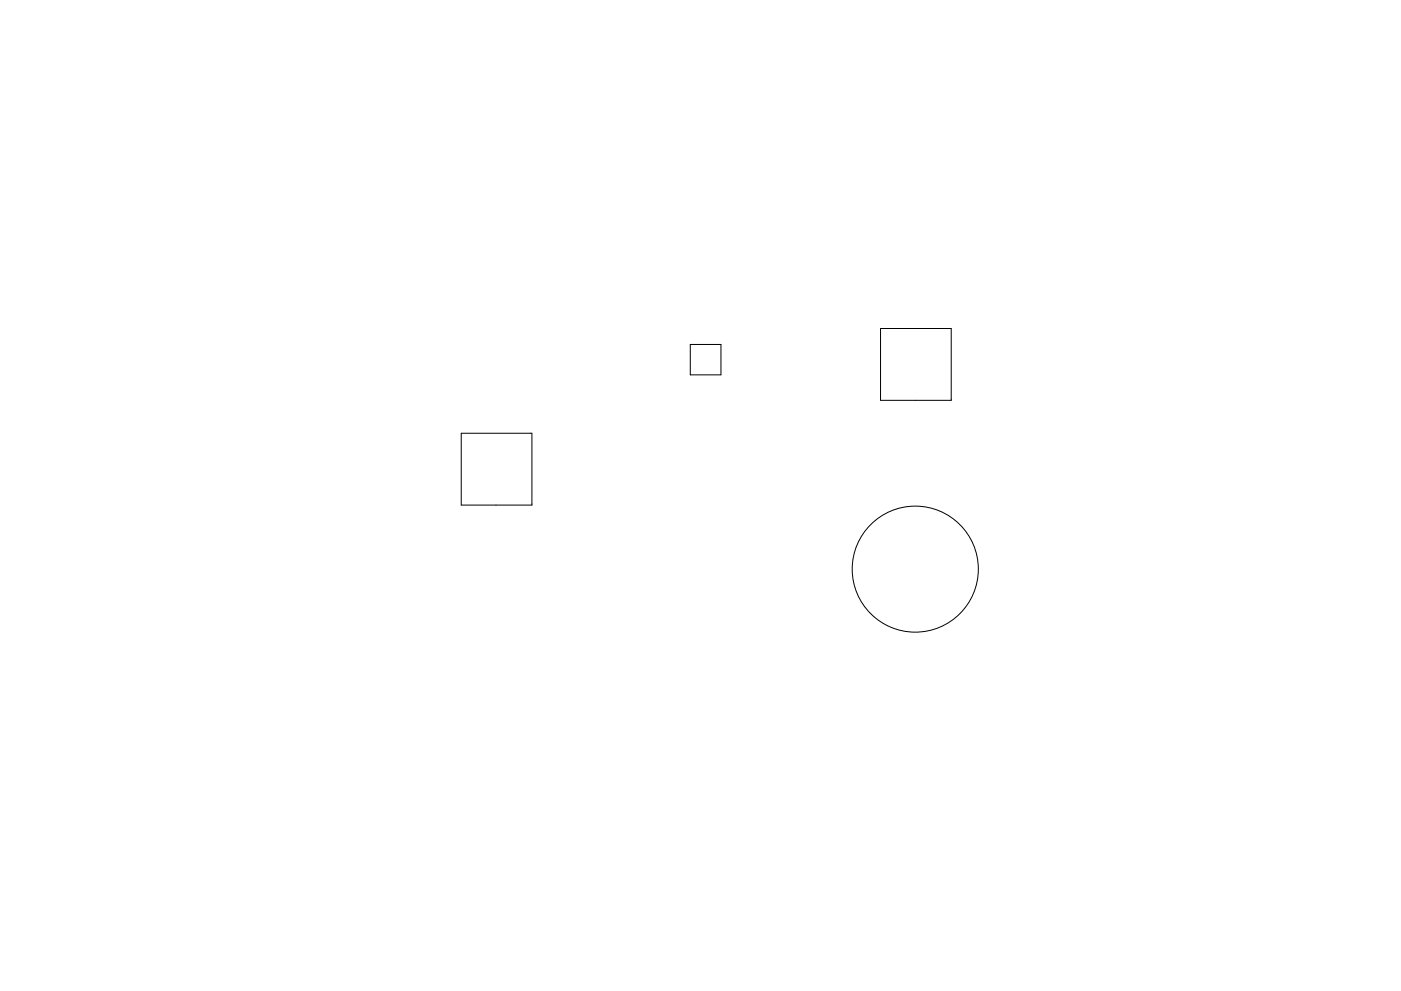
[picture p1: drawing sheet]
<svg xmlns="http://www.w3.org/2000/svg" width="297mm" height="210mm" viewBox="0 0 297 210" stroke-linecap="round" stroke-linejoin="round" font-family="sans-serif">
<g fill="none" stroke="#000" stroke-width=".21">
<path d="M146.4 73.1h6.5v6.4h-6.5zM186.7 69.7h15v15.2h-15zM97.8 91.9h15v15.3h-15z"/>
<circle cx="194.1" cy="120.8" r="13.4"/>
</g>
</svg>
